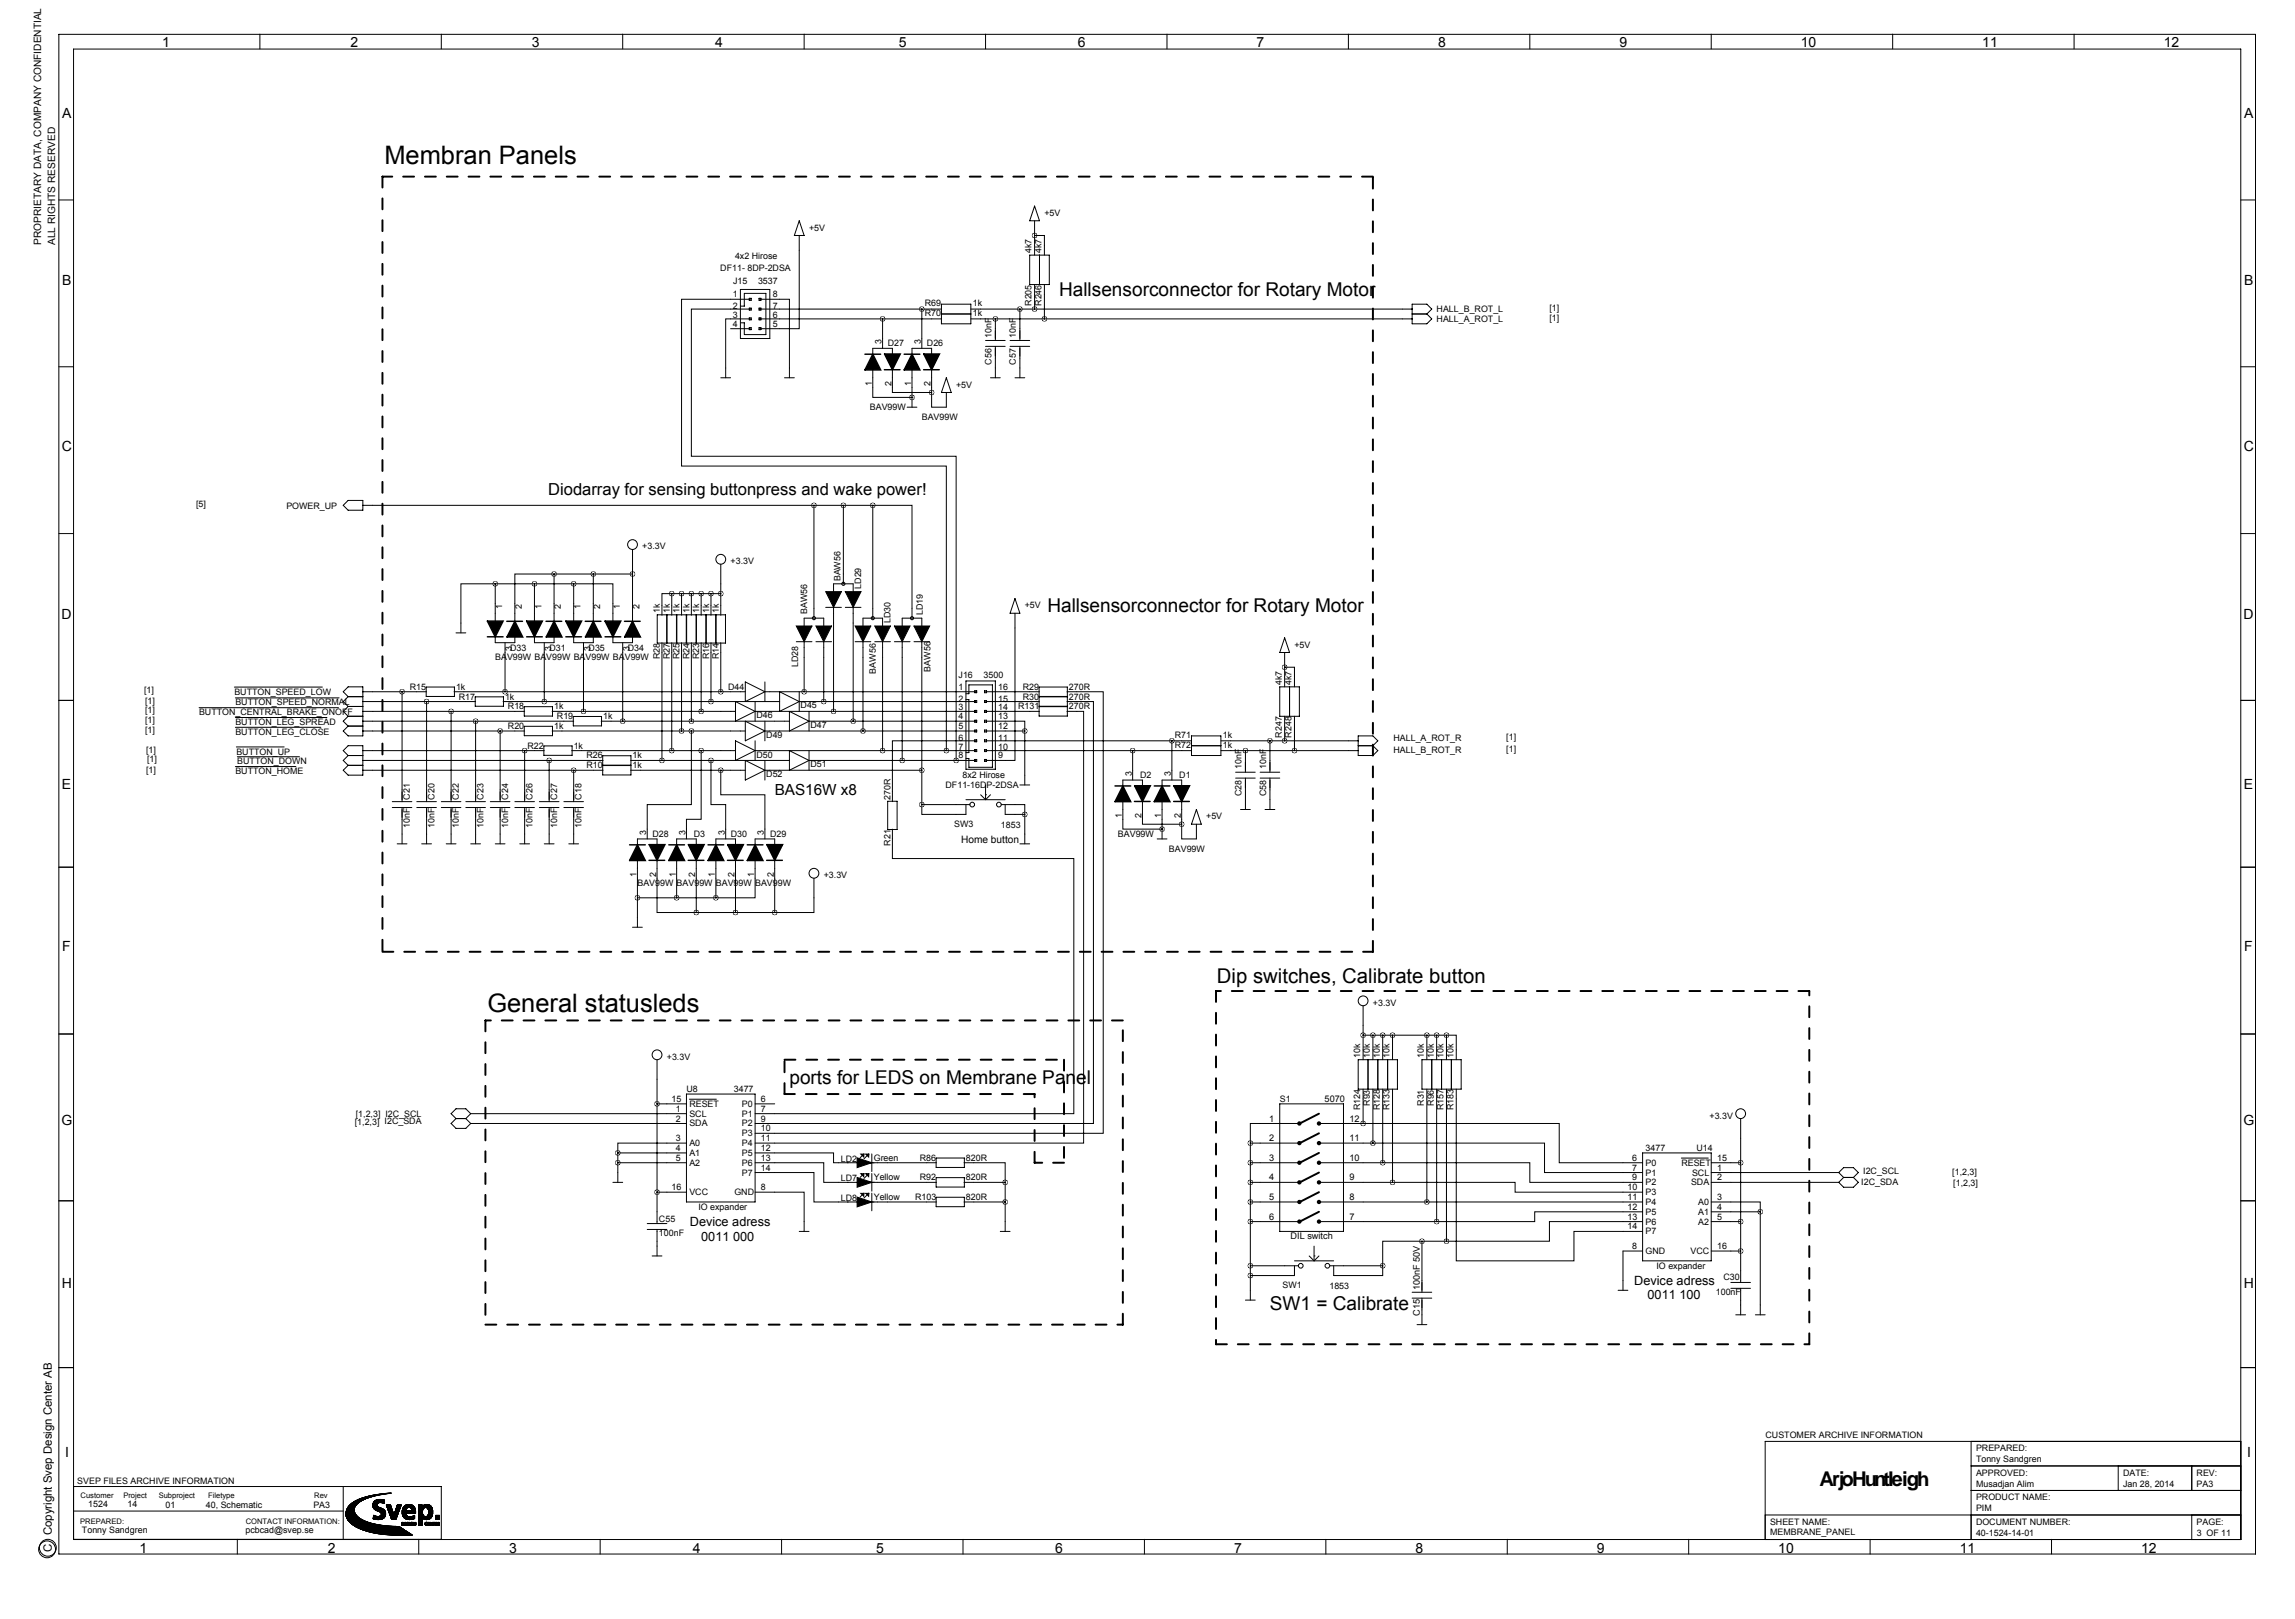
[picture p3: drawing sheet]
<svg xmlns="http://www.w3.org/2000/svg" width="594mm" height="419mm" viewBox="0 0 594 419" stroke-linecap="round" stroke-linejoin="round" font-family="sans-serif">
<defs><g id="words">
<g font-size="6.6">
<text x="99.6" y="42.4">Membran Panels</text>
<text x="126.2" y="261.9">General statusleds</text>
</g>
<g font-size="5.3">
<text x="315.2" y="254.5">Dip switches, Calibrate button</text>
<text x="471.3" y="384.6">ArjoHuntleigh</text>
</g>
<g font-size="4.9">
<text x="274.3" y="76.7">Hallsensorconnector for Rotary Motor</text>
<text x="271.3" y="158.5">Hallsensorconnector for Rotary Motor</text>
<text x="204.5" y="280.7">ports for LEDS on Membrane Panel</text>
<text x="328.9" y="339.1">SW1 = Calibrate</text>
</g>
<text font-size="4.3" x="142" y="128">Diodarray for sensing buttonpress and wake power!</text>
<text font-size="4" x="200.7" y="205.7">BAS16W x8</text>
<g font-size="3.6">
<text x="42" y="12.3">1</text>
<text x="90.8" y="12.3">2</text>
<text x="137.7" y="12.3">3</text>
<text x="185.3" y="12.3">4</text>
<text x="232.8" y="12.3">5</text>
<text x="279.1" y="12.3">6</text>
<text x="325.5" y="12.3">7</text>
<text x="372.5" y="12.3">8</text>
<text x="419.5" y="12.3">9</text>
<text x="466.4" y="12.3">10</text>
<text x="513.4" y="12.3">11</text>
<text x="560.4" y="12.3">12</text>
<text x="16.1" y="30.5">A</text>
<text x="581.3" y="30.5">A</text>
<text x="16.1" y="73.7">B</text>
<text x="581.3" y="73.7">B</text>
<text x="16" y="116.8">C</text>
<text x="581.2" y="116.8">C</text>
<text x="15.9" y="160.2">D</text>
<text x="581.1" y="160.2">D</text>
<text x="16" y="204.1">E</text>
<text x="581.2" y="204.1">E</text>
<text x="16.1" y="246.2">F</text>
<text x="581.3" y="246.2">F</text>
<text x="15.9" y="291.3">G</text>
<text x="581.1" y="291.3">G</text>
<text x="16" y="333.3">H</text>
<text x="581.2" y="333.3">H</text>
<text x="16.9" y="377.2">I</text>
<text x="582" y="377.2">I</text>
<text x="36.2" y="401.9">1</text>
<text x="84.9" y="401.9">2</text>
<text x="131.9" y="401.9">3</text>
<text x="179.4" y="401.9">4</text>
<text x="227" y="401.9">5</text>
<text x="273.3" y="401.9">6</text>
<text x="319.6" y="401.9">7</text>
<text x="366.6" y="401.9">8</text>
<text x="413.6" y="401.9">9</text>
<text x="460.6" y="401.9">10</text>
<text x="507.6" y="401.9">11</text>
<text x="554.6" y="401.9">12</text>
</g>
<g font-size="3.3">
<text x="178.7" y="317.3">Device adress</text>
<text x="181.6" y="321.1">0011 000</text>
<text x="423.3" y="332.6">Device adress</text>
<text x="426.7" y="336.4">0011 100</text>
</g>
<g font-size="3">
<text x="13.4" y="401.7" transform="rotate(-90 13.4 401.7)">C</text>
<text x="13.4" y="397.5" transform="rotate(-90 13.4 397.5)">Copyright Svep Design Center AB</text>
</g>
<g font-size="2.6">
<text x="10.7" y="63.4" transform="rotate(-90 10.7 63.4)">PROPRIETARY DATA, COMPANY CONFIDENTIAL</text>
<text x="14.3" y="63.4" transform="rotate(-90 14.3 63.4)">ALL RIGHTS RESERVED</text>
<text x="248.9" y="218.2">Home button</text>
</g>
<g font-size="2.4">
<text x="343.1" y="285.3">5070</text>
<text x="328.7" y="290.3">1</text>
<text x="349.5" y="290.3">12</text>
<text x="328.7" y="295.4">2</text>
<text x="349.5" y="295.4">11</text>
<text x="328.7" y="300.5">3</text>
<text x="328.7" y="305.6">4</text>
<text x="349.5" y="305.6">9</text>
<text x="349.5" y="300.5">10</text>
<text x="328.7" y="310.6">5</text>
<text x="349.5" y="310.6">8</text>
<text x="328.7" y="315.7">6</text>
<text x="349.5" y="315.7">7</text>
<text x="334.3" y="320.8">DIL switch</text>
<text x="367.8" y="334" transform="rotate(-90 367.8 334)">100nF 50V</text>
<text x="367.8" y="340.6" transform="rotate(-90 367.8 340.6)">C15</text>
</g>
<g font-size="2.3">
<text x="209.5" y="59.7">+5V</text>
<text x="270.5" y="55.9">+5V</text>
<text x="267.2" y="65.5" transform="rotate(-90 267.2 65.5)">4k7</text>
<text x="269.8" y="65.5" transform="rotate(-90 269.8 65.5)">4k7</text>
<text x="186.6" y="70.1">DF11- 8DP-2DSA</text>
<text x="190.4" y="67.1">4x2 Hirose</text>
<text x="189.8" y="77">1</text>
<text x="189.9" y="73.4">J15</text>
<text x="196.3" y="73.4">3537</text>
<text x="200.2" y="77">8</text>
<text x="189.8" y="80">2</text>
<text x="189.8" y="82.3">3</text>
<text x="200.2" y="82.3">6</text>
<text x="200.2" y="80">7</text>
<text x="239.5" y="79.3">R69</text>
<text x="239.5" y="81.8">R70</text>
<text x="252" y="79.3">1k</text>
<text x="252" y="81.8">1k</text>
<text x="267.2" y="79.2" transform="rotate(-90 267.2 79.2)">R205</text>
<text x="269.8" y="79.2" transform="rotate(-90 269.8 79.2)">R246</text>
<text x="372.1" y="80.8">HALL_B_ROT_L</text>
<text x="372.1" y="83.3">HALL_A_ROT_L</text>
<text x="401.3" y="80.5">[1]</text>
<text x="401.3" y="83.1">[1]</text>
<text x="189.8" y="84.6">4</text>
<text x="200.2" y="84.6">5</text>
<text x="228.3" y="89.2" transform="rotate(-90 228.3 89.2)">3</text>
<text x="229.9" y="89.7">D27</text>
<text x="238.5" y="89.2" transform="rotate(-90 238.5 89.2)">3</text>
<text x="240.1" y="89.7">D26</text>
<text x="256.8" y="87.4" transform="rotate(-90 256.8 87.4)">10nF</text>
<text x="263.1" y="87.4" transform="rotate(-90 263.1 87.4)">10nF</text>
<text x="256.8" y="94.4" transform="rotate(-90 256.8 94.4)">C56</text>
<text x="263.1" y="94.4" transform="rotate(-90 263.1 94.4)">C57</text>
<text x="225.8" y="100" transform="rotate(-90 225.8 100)">1</text>
<text x="230.9" y="100" transform="rotate(-90 230.9 100)">2</text>
<text x="236" y="100" transform="rotate(-90 236 100)">1</text>
<text x="241" y="100" transform="rotate(-90 241 100)">2</text>
<text x="247.6" y="100.3">+5V</text>
<text x="225.3" y="106.2">BAV99W</text>
<text x="238.8" y="108.7">BAV99W</text>
<text x="50.8" y="131.3">[5]</text>
<text x="74.2" y="131.8">POWER_UP</text>
<text x="166.4" y="142.2">+3.3V</text>
<text x="189.2" y="146.1">+3.3V</text>
<text x="217.7" y="150.5" transform="rotate(-90 217.7 150.5)">BAW56</text>
<text x="223" y="152.4" transform="rotate(-90 223 152.4)">LD29</text>
<text x="130.1" y="157.7" transform="rotate(-90 130.1 157.7)">1</text>
<text x="135.1" y="157.7" transform="rotate(-90 135.1 157.7)">2</text>
<text x="140.2" y="157.7" transform="rotate(-90 140.2 157.7)">1</text>
<text x="145.3" y="157.7" transform="rotate(-90 145.3 157.7)">2</text>
<text x="150.4" y="157.7" transform="rotate(-90 150.4 157.7)">1</text>
<text x="155.5" y="157.7" transform="rotate(-90 155.5 157.7)">2</text>
<text x="160.5" y="157.7" transform="rotate(-90 160.5 157.7)">1</text>
<text x="165.6" y="157.7" transform="rotate(-90 165.6 157.7)">2</text>
<text x="170.9" y="158.7" transform="rotate(-90 170.9 158.7)">1k</text>
<text x="173.5" y="158.7" transform="rotate(-90 173.5 158.7)">1k</text>
<text x="176" y="158.7" transform="rotate(-90 176 158.7)">1k</text>
<text x="178.6" y="158.7" transform="rotate(-90 178.6 158.7)">1k</text>
<text x="181.1" y="158.7" transform="rotate(-90 181.1 158.7)">1k</text>
<text x="183.6" y="158.7" transform="rotate(-90 183.6 158.7)">1k</text>
<text x="186.2" y="158.7" transform="rotate(-90 186.2 158.7)">1k</text>
<text x="209" y="158.9" transform="rotate(-90 209 158.9)">BAW56</text>
<text x="230.6" y="161.3" transform="rotate(-90 230.6 161.3)">LD30</text>
<text x="239" y="159.3" transform="rotate(-90 239 159.3)">LD19</text>
<text x="265.4" y="157.5">+5V</text>
<text x="335.3" y="167.6">+5V</text>
<text x="128.3" y="170.9">BAV99W BAV99W BAV99W BAV99W</text>
<text x="132.1" y="168.4">D33</text>
<text x="132.6" y="168.6" transform="rotate(-90 132.6 168.6)">3</text>
<text x="142.3" y="168.4">D31</text>
<text x="142.8" y="168.6" transform="rotate(-90 142.8 168.6)">3</text>
<text x="152.5" y="168.4">D35</text>
<text x="152.9" y="168.6" transform="rotate(-90 152.9 168.6)">3</text>
<text x="162.6" y="168.4">D34</text>
<text x="163.1" y="168.6" transform="rotate(-90 163.1 168.6)">3</text>
<text x="170.9" y="170.7" transform="rotate(-90 170.9 170.7)">R28</text>
<text x="173.5" y="170.7" transform="rotate(-90 173.5 170.7)">R27</text>
<text x="176" y="170.7" transform="rotate(-90 176 170.7)">R25</text>
<text x="178.6" y="170.7" transform="rotate(-90 178.6 170.7)">R24</text>
<text x="181.1" y="170.7" transform="rotate(-90 181.1 170.7)">R23</text>
<text x="183.6" y="170.7" transform="rotate(-90 183.6 170.7)">R16</text>
<text x="186.2" y="170.7" transform="rotate(-90 186.2 170.7)">R14</text>
<text x="206.8" y="172.8" transform="rotate(-90 206.8 172.8)">LD28</text>
<text x="241" y="173.9" transform="rotate(-90 241 173.9)">BAW56</text>
<text x="37.3" y="179.3">[1]</text>
<text x="60.7" y="179.8">BUTTON_SPEED_LOW</text>
<text x="106.2" y="178.6">R15</text>
<text x="118.1" y="178.6">1k</text>
<text x="188.6" y="178.6">D44</text>
<text x="226.8" y="174.4" transform="rotate(-90 226.8 174.4)">BAW56</text>
<text x="248.2" y="178.6">1</text>
<text x="248.3" y="175.5">J16</text>
<text x="254.8" y="175.5">3500</text>
<text x="258.6" y="178.6">16</text>
<text x="264.9" y="178.6">R29</text>
<text x="276.9" y="178.6">270R</text>
<text x="332" y="177.3" transform="rotate(-90 332 177.3)">4k7</text>
<text x="334.5" y="177.3" transform="rotate(-90 334.5 177.3)">4k7</text>
<text x="37.6" y="182.1">[1]</text>
<text x="37.6" y="184.7">[1]</text>
<text x="51.6" y="185.2">BUTTON_CENTRAL_BRAKE_ONOFF</text>
<text x="61" y="182.6">BUTTON_SPEED_NORMAL</text>
<text x="118.9" y="181.1">R17</text>
<text x="130.8" y="181.1">1k</text>
<text x="131.6" y="183.6">R18</text>
<text x="143.5" y="183.6">1k</text>
<text x="195.9" y="185.9">D46</text>
<text x="207.4" y="183.4">D45</text>
<text x="248.2" y="181.6">2</text>
<text x="248.2" y="183.9">3</text>
<text x="258.6" y="183.9">14</text>
<text x="258.6" y="181.6">15</text>
<text x="263.7" y="183.6">R131</text>
<text x="264.9" y="181.1">R30</text>
<text x="276.9" y="181.1">270R</text>
<text x="276.9" y="183.6">270R</text>
<text x="37.6" y="187.2">[1]</text>
<text x="37.6" y="189.7">[1]</text>
<text x="61" y="187.7">BUTTON_LEG_SPREAD</text>
<text x="61" y="190.2">BUTTON_LEG_CLOSE</text>
<text x="131.6" y="188.7">R20</text>
<text x="143.5" y="188.7">1k</text>
<text x="144.3" y="186.2">R19</text>
<text x="156.2" y="186.2">1k</text>
<text x="198.5" y="191">D49</text>
<text x="209.9" y="188.5">D47</text>
<text x="248.2" y="186.2">4</text>
<text x="248.2" y="188.7">5</text>
<text x="248.2" y="191.8">6</text>
<text x="258.6" y="191.8">11</text>
<text x="258.6" y="188.7">12</text>
<text x="258.6" y="186.2">13</text>
<text x="304.3" y="191">R71</text>
<text x="316.7" y="191">1k</text>
<text x="332" y="190.9" transform="rotate(-90 332 190.9)">R247</text>
<text x="334.5" y="190.9" transform="rotate(-90 334.5 190.9)">R248</text>
<text x="360.9" y="191.8">HALL_A_ROT_R</text>
<text x="390.1" y="191.5">[1]</text>
<text x="37.8" y="194.8">[1]</text>
<text x="38.1" y="197.4">[1]</text>
<text x="61.2" y="195.3">BUTTON_UP</text>
<text x="61.5" y="197.9">BUTTON_DOWN</text>
<text x="136.6" y="193.8">R22</text>
<text x="148.6" y="193.8">1k</text>
<text x="151.9" y="196.3">R26</text>
<text x="163.8" y="196.3">1k</text>
<text x="195.9" y="196.1">D50</text>
<text x="248.2" y="194.1">7</text>
<text x="248.2" y="196.3">8</text>
<text x="258.6" y="196.3">9</text>
<text x="258.6" y="194.1">10</text>
<text x="304.3" y="193.6">R72</text>
<text x="316.7" y="193.6">1k</text>
<text x="360.9" y="194.8">HALL_B_ROT_R</text>
<text x="390.1" y="194.6">[1]</text>
<text x="37.8" y="200.2">[1]</text>
<text x="61" y="200.4">BUTTON_HOME</text>
<text x="151.9" y="198.9">R10</text>
<text x="163.8" y="198.9">1k</text>
<text x="198.5" y="201.2">D52</text>
<text x="209.9" y="198.6">D51</text>
<text x="244.9" y="204">DF11-16DP-2DSA</text>
<text x="249.3" y="201.4">8x2 Hirose</text>
<text x="293.1" y="200.9" transform="rotate(-90 293.1 200.9)">3</text>
<text x="295.3" y="201.4">D2</text>
<text x="303.3" y="200.9" transform="rotate(-90 303.3 200.9)">3</text>
<text x="305.4" y="201.4">D1</text>
<text x="321.6" y="199.1" transform="rotate(-90 321.6 199.1)">10nF</text>
<text x="327.9" y="199.1" transform="rotate(-90 327.9 199.1)">10nF</text>
<text x="106.2" y="207" transform="rotate(-90 106.2 207)">C21</text>
<text x="112.5" y="207" transform="rotate(-90 112.5 207)">C20</text>
<text x="118.9" y="207" transform="rotate(-90 118.9 207)">C22</text>
<text x="125.2" y="207" transform="rotate(-90 125.2 207)">C23</text>
<text x="131.6" y="207" transform="rotate(-90 131.6 207)">C24</text>
<text x="137.9" y="207" transform="rotate(-90 137.9 207)">C26</text>
<text x="144.3" y="207" transform="rotate(-90 144.3 207)">C27</text>
<text x="150.6" y="207" transform="rotate(-90 150.6 207)">C18</text>
<text x="230.6" y="207" transform="rotate(-90 230.6 207)">270R</text>
<text x="321.6" y="206.1" transform="rotate(-90 321.6 206.1)">C28</text>
<text x="327.9" y="206.1" transform="rotate(-90 327.9 206.1)">C58</text>
<text x="106.2" y="214.3" transform="rotate(-90 106.2 214.3)">10nF</text>
<text x="112.5" y="214.3" transform="rotate(-90 112.5 214.3)">10nF</text>
<text x="118.9" y="214.3" transform="rotate(-90 118.9 214.3)">10nF</text>
<text x="125.2" y="214.3" transform="rotate(-90 125.2 214.3)">10nF</text>
<text x="131.6" y="214.3" transform="rotate(-90 131.6 214.3)">10nF</text>
<text x="137.9" y="214.3" transform="rotate(-90 137.9 214.3)">10nF</text>
<text x="144.3" y="214.3" transform="rotate(-90 144.3 214.3)">10nF</text>
<text x="150.6" y="214.3" transform="rotate(-90 150.6 214.3)">10nF</text>
<text x="247.1" y="214.1">SW3</text>
<text x="259.2" y="214.4">1853</text>
<text x="290.6" y="211.8" transform="rotate(-90 290.6 211.8)">1</text>
<text x="295.7" y="211.8" transform="rotate(-90 295.7 211.8)">2</text>
<text x="300.7" y="211.8" transform="rotate(-90 300.7 211.8)">1</text>
<text x="305.8" y="211.8" transform="rotate(-90 305.8 211.8)">2</text>
<text x="312.4" y="212.1">+5V</text>
<text x="167.4" y="216.2" transform="rotate(-90 167.4 216.2)">3</text>
<text x="169" y="216.7">D28</text>
<text x="177.5" y="216.2" transform="rotate(-90 177.5 216.2)">3</text>
<text x="179.7" y="216.7">D3</text>
<text x="187.7" y="216.2" transform="rotate(-90 187.7 216.2)">3</text>
<text x="189.3" y="216.7">D30</text>
<text x="197.9" y="216.2" transform="rotate(-90 197.9 216.2)">3</text>
<text x="199.4" y="216.7">D29</text>
<text x="230.6" y="219" transform="rotate(-90 230.6 219)">R21</text>
<text x="289.6" y="216.7">BAV99W</text>
<text x="302.8" y="220.5">BAV99W</text>
<text x="164.8" y="227" transform="rotate(-90 164.8 227)">1</text>
<text x="169.9" y="227" transform="rotate(-90 169.9 227)">2</text>
<text x="175" y="227" transform="rotate(-90 175 227)">1</text>
<text x="180.1" y="227" transform="rotate(-90 180.1 227)">2</text>
<text x="185.2" y="227" transform="rotate(-90 185.2 227)">1</text>
<text x="190.2" y="227" transform="rotate(-90 190.2 227)">2</text>
<text x="195.3" y="227" transform="rotate(-90 195.3 227)">1</text>
<text x="200.4" y="227" transform="rotate(-90 200.4 227)">2</text>
<text x="213.4" y="227.3">+3.3V</text>
<text x="165.1" y="229.4">BAV99W BAV99W BAV99W</text>
<text x="195.6" y="229.4">BAV99W</text>
<text x="355.6" y="260.4">+3.3V</text>
<text x="172.7" y="274.3">+3.3V</text>
<text x="352.3" y="273.8" transform="rotate(-90 352.3 273.8)">10k</text>
<text x="354.8" y="273.8" transform="rotate(-90 354.8 273.8)">10k</text>
<text x="357.4" y="273.8" transform="rotate(-90 357.4 273.8)">10k</text>
<text x="359.9" y="273.8" transform="rotate(-90 359.9 273.8)">10k</text>
<text x="368.8" y="273.8" transform="rotate(-90 368.8 273.8)">10k</text>
<text x="371.4" y="273.8" transform="rotate(-90 371.4 273.8)">10k</text>
<text x="373.9" y="273.8" transform="rotate(-90 373.9 273.8)">10k</text>
<text x="376.4" y="273.8" transform="rotate(-90 376.4 273.8)">10k</text>
<text x="173.9" y="285.2">15</text>
<text x="175.1" y="287.8">1</text>
<text x="177.8" y="282.7">U8</text>
<text x="178.6" y="286.5">RESET</text>
<text x="190.1" y="282.7">3477</text>
<text x="192.2" y="286.5">P0</text>
<text x="197.1" y="285.2">6</text>
<text x="197.1" y="287.8">7</text>
<text x="331.5" y="285.2">S1</text>
<text x="352.3" y="287.5" transform="rotate(-90 352.3 287.5)">R124</text>
<text x="354.8" y="286.3" transform="rotate(-90 354.8 286.3)">R93</text>
<text x="357.4" y="287.5" transform="rotate(-90 357.4 287.5)">R128</text>
<text x="359.9" y="287.5" transform="rotate(-90 359.9 287.5)">R133</text>
<text x="368.8" y="286.3" transform="rotate(-90 368.8 286.3)">R31</text>
<text x="371.4" y="286.3" transform="rotate(-90 371.4 286.3)">R96</text>
<text x="373.9" y="287.5" transform="rotate(-90 373.9 287.5)">R157</text>
<text x="376.4" y="287.5" transform="rotate(-90 376.4 287.5)">R183</text>
<text x="91.9" y="291.1">[1,2,3] I2C_SDA</text>
<text x="92.2" y="289.1">[1,2,3] I2C_SCL</text>
<text x="175.1" y="290.3">2</text>
<text x="178.6" y="289.1">SCL</text>
<text x="178.6" y="291.6">SDA</text>
<text x="192.2" y="289.1">P1</text>
<text x="192.2" y="291.6">P2</text>
<text x="197.1" y="290.3">9</text>
<text x="197.1" y="292.9">10</text>
<text x="442.8" y="289.6">+3.3V</text>
<text x="175.1" y="295.4">3</text>
<text x="175.1" y="297.9">4</text>
<text x="178.6" y="296.7">A0</text>
<text x="178.6" y="299.2">A1</text>
<text x="192.2" y="294.1">P3</text>
<text x="192.2" y="296.7">P4</text>
<text x="192.2" y="299.2">P5</text>
<text x="197.1" y="295.4">11</text>
<text x="197.1" y="297.9">12</text>
<text x="426.2" y="297.9">3477</text>
<text x="439.4" y="297.9">U14</text>
<text x="175.1" y="300.5">5</text>
<text x="178.6" y="301.8">A2</text>
<text x="192.2" y="301.8">P6</text>
<text x="192.2" y="304.3">P7</text>
<text x="197.1" y="300.5">13</text>
<text x="197.1" y="303">14</text>
<text x="217.8" y="300.7">LD2</text>
<text x="217.8" y="305.8">LD7</text>
<text x="226.3" y="300.5">Green</text>
<text x="226.3" y="305.6">Yellow</text>
<text x="238.2" y="300.5">R86</text>
<text x="238.2" y="305.6">R92</text>
<text x="250.2" y="300.5">820R</text>
<text x="250.2" y="305.6">820R</text>
<text x="422.7" y="300.5">6</text>
<text x="422.7" y="303">7</text>
<text x="422.7" y="305.6">9</text>
<text x="426.2" y="301.8">P0</text>
<text x="426.2" y="304.3">P1</text>
<text x="435.5" y="301.8">RESET</text>
<text x="438.3" y="304.3">SCL</text>
<text x="444.8" y="303">1</text>
<text x="444.8" y="305.6">2</text>
<text x="444.8" y="300.5">15</text>
<text x="482.6" y="303.8">I2C_SCL</text>
<text x="505.7" y="304">[1,2,3]</text>
<text x="173.9" y="308.1">16</text>
<text x="178.6" y="309.4">VCC</text>
<text x="190.2" y="309.4">GND</text>
<text x="197.1" y="308.1">8</text>
<text x="217.8" y="310.9">LD8</text>
<text x="226.3" y="310.7">Yellow</text>
<text x="237.1" y="310.6">R103</text>
<text x="250.2" y="310.6">820R</text>
<text x="421.6" y="308.1">10</text>
<text x="421.6" y="310.6">11</text>
<text x="426.2" y="306.8">P2</text>
<text x="426.2" y="309.4">P3</text>
<text x="426.2" y="311.9">P4</text>
<text x="438" y="306.8">SDA</text>
<text x="439.8" y="311.9">A0</text>
<text x="444.8" y="310.6">3</text>
<text x="482.1" y="306.8">I2C_SDA</text>
<text x="505.9" y="307.1">[1,2,3]</text>
<text x="170.7" y="316.2">C55</text>
<text x="180.9" y="313.2">IO expander</text>
<text x="421.6" y="313.2">12</text>
<text x="421.6" y="315.7">13</text>
<text x="426.2" y="314.5">P5</text>
<text x="426.2" y="317">P6</text>
<text x="439.8" y="314.5">A1</text>
<text x="439.8" y="317">A2</text>
<text x="444.8" y="313.2">4</text>
<text x="444.8" y="315.7">5</text>
<text x="170.7" y="320">100nF</text>
<text x="421.6" y="318.3">14</text>
<text x="422.7" y="323.3">8</text>
<text x="426.2" y="319.5">P7</text>
<text x="444.8" y="323.3">16</text>
<text x="426.2" y="324.6">GND</text>
<text x="429.1" y="328.4">IO expander</text>
<text x="437.9" y="324.6">VCC</text>
<text x="332.2" y="333.5">SW1</text>
<text x="344.3" y="333.8">1853</text>
<text x="444.4" y="335.3">100nF</text>
<text x="446.4" y="331.5">C30</text>
<text x="457.3" y="372.2">CUSTOMER ARCHIVE INFORMATION</text>
<text x="511.8" y="375.7">PREPARED:</text>
<text x="511.8" y="378.5">Tonny Sandgren</text>
<text x="511.8" y="382">APPROVED:</text>
<text x="549.9" y="382">DATE:</text>
<text x="569" y="382">REV:</text>
<text x="20" y="384.1">SVEP FILES ARCHIVE INFORMATION</text>
<text x="511.8" y="384.8">Musadjan Alim</text>
<text x="511.8" y="388.4">PRODUCT NAME:</text>
<text x="549.9" y="384.8">Jan 28, 2014</text>
<text x="569" y="384.8">PA3</text>
<text x="22.9" y="390.2">1524</text>
<text x="33" y="390.2">14</text>
<text x="42.9" y="390.3">01</text>
<text x="53.3" y="390.3">40, Schematic</text>
<text x="81.2" y="390.3">PA3</text>
<text x="458.5" y="394.7">SHEET NAME:</text>
<text x="511.8" y="391.2">PIM</text>
<text x="511.8" y="394.7">DOCUMENT NUMBER:</text>
<text x="569" y="394.7">PAGE:</text>
<text x="21.2" y="396.9">Tonny Sandgren</text>
<text x="63.6" y="396.9">pcbcad@svep.se</text>
<text x="458.5" y="397.3">MEMBRANE_PANEL</text>
<text x="511.8" y="397.5">40-1524-14-01</text>
<text x="569" y="397.5">3 OF 11</text>
</g>
<g font-size="2">
<text x="20.9" y="387.8">Customer</text>
<text x="32" y="387.8">Project</text>
<text x="41.1" y="387.8">Subproject</text>
<text x="53.9" y="387.8">Filetype</text>
<text x="81.4" y="387.9">Rev</text>
<text x="20.8" y="394.5">PREPARED:</text>
<text x="63.7" y="394.6">CONTACT INFORMATION:</text>
</g>
</g></defs>
<g fill="none" stroke="#000" stroke-width=".26">
<path d="M15.2 8.9h569v393.4h-569zM19 12.7h561.4v385.8h-561.4zM67.3 8.8v3.8M114.3 8.8v3.8M161.3 8.8v3.8M208.3 8.8v3.8M255.3 8.8v3.8M302.3 8.8v3.8M349.2 8.8v3.8M396.2 8.8v3.8M443.2 8.8v3.8M490.2 8.8v3.8"/>
<path d="M537.2 8.8v3.8M15.2 51.8h3.8M207 57.1l1.3 3.9h-2.6zM268 57.1v8.9M268 53.3l1.2 3.8h-2.5zM580.4 51.8h3.8M191.8 74.9h7.6v12.7h-7.6zM191.8 79.2h1v-3.3h5.6v10.7h-5.6v-3h-1M194.1 77.2h.5v.5h-.5zM194.1 79.8h.5v.5h-.5zM194.3 77.5h-17.8v43.1h68.6v73.7M196.6 77.2h.5v.5h-.5z"/>
<path d="M196.6 79.8h.5v.5h-.5zM196.9 77.5h7.6v20.3M207 61v24.1h-10.1M243.8 78.7h7.7v5.1h-7.7zM266.7 66h5.1v7.7h-5.1zM268 73.7v6.3M268 61h2.5v5M268 61h.1M269.2 66v7.7M270.5 73.7v8.8M365.8 78.7h3.8l1.2 1.3-1.2 1.3 1.2 1.3-1.2 1.2h-3.8zM15.2 94.9h3.8"/>
<path d="M186.7 97.8h2.5M189.2 85.1h5.1M194.1 82.3h.5v.5h-.5zM194.1 84.8h.5v.5h-.5zM194.3 82.6l-6.3-.1v15.3M194.3 80h-15.2v38.1h68.5v78.7M196.6 82.3h.5v.5h-.5zM196.6 84.8h.5v.5h-.5zM196.9 80h46.9M196.9 82.6h46.9M203.2 97.8h2.5M226.1 95.8v7.1h10.1"/>
<path d="M226.1 91.7v-1.5h5v1.5M228.6 82.5v7.7M231.1 95.8v5.8h10.2M236.2 91.7v-1.5h5.1v1.5M236.2 95.8v9.6M238.8 80v10.2M241.3 95.8v5.8M243.8 81.3h7.7M245.1 97.8l1.3 3.8h-2.6zM251.5 80h114.3M251.5 82.6h114.3M255.3 89.7h5"/>
<path d="M255.3 88.1h5M256.5 97.8h2.6M257.8 89.7v8.1M257.8 82.5v5.6M261.6 89.7h5.1M261.6 88.1h5.1M262.9 97.8h2.5M264.2 89.7v8.1M264.2 80v8.1M365.8 81.3h3.8M580.4 94.9h3.8M234.9 105.4h2.6"/>
<path d="M236.2 102.9h.1M245.1 101.6v3.8h-3.8v-3.8M15.2 138.1h3.8M88.9 130.8l1.3-1.3h3.8v2.6h-3.8zM94 130.8h132.1M210.8 130.8v29.2M218.4 130.8v20.3M226.1 130.8h10.1v29.2M226.1 130.8v29.2M580.4 138.1h3.8M128.3 151.1h-8.9v12.7M128.3 151.1h20.3"/>
<path d="M128.3 151.1v9.7M138.4 151.1v9.7M143.5 148.6h-10.2v12.2M143.5 148.6v12.2M143.5 148.6h20.3M148.6 151.1h10.1v9.7M148.6 151.1v9.7M153.7 148.6v12.2M163.8 142.2v18.6M170.2 159.2h2.5v7.3h-2.5zM172.8 159.2h2.4v7.3h-2.4zM174 153.7h-2.6v5.6"/>
<path d="M174 153.7v5.6M174 153.7h12.7M175.3 159.2h2.4v7.3h-2.4zM176.5 153.7v5.6M177.9 159.2h2.4v7.3h-2.4zM179.1 153.7v5.6M180.4 159.2h2.4v7.3h-2.4zM181.6 153.7v5.6M182.9 159.2h2.5v7.3h-2.5zM184.1 153.7v5.6M185.5 159.2h2.4v7.3h-2.4zM186.7 146.1v13.2"/>
<path d="M213.9 157.2h4M215.9 153.2v-2.1h5.1v2.1M215.9 157.2v26.9M218.9 157.2h4.1M221 157.2v29.5M262.9 158.7v38.1h-7.6M262.9 154.9l1.3 3.9h-2.6zM60.7 177.9h22.8M94 179.1h16.5M104.1 179.1v28.4M110.4 177.9h7.3v2.4h-7.3zM117.6 179.1h75.4"/>
<path d="M118.1 163.8h2.5M128.3 164.8v1.6h5.1l-.1-1.6M130.8 166.4v12.7M138.4 164.8v1.6h5.1v-1.6M141 166.4v15.2M148.6 164.8v1.6h5.1v-1.6M151.1 166.4v17.7M158.7 164.8v1.6h5.1v-1.6M161.3 166.4v20.3M171.4 166.4v30.4M174 166.4v27.9M176.5 166.4v22.8"/>
<path d="M179.1 166.4v20.3M181.6 166.4v17.7M184.1 166.4v15.2M186.7 166.4v12.7M193 176.5l5.1 2.6-5.1 2.5zM198.1 179.1h54.6M198.1 176.5v5.1M201.9 179.1l5.1 2.5-5.1 2.5zM206.2 166.1h4.1M207 179.1v5M208.3 162.1v-2.1h5.1v2.1M208.3 166.1v13"/>
<path d="M211.3 166.1h4.1M213.4 166.1v15.5M221.5 166.1h4.1M223.5 162.1v-2.1h5.1v2.1M223.5 166.1v23.1M226.6 166.1h4M228.6 166.1v28.2M231.6 166.1h4.1M233.7 162.1v-2.1h5.1v2.1M233.7 166.1v30.7M236.7 166.1h4.1M238.8 166.1v42.2"/>
<path d="M250.2 179.6h.8v-2.3h6v21.3h-6v-2.3h-.8M250.2 176.3h7.6v22.8h-7.6zM252.5 178.8h.5v.5h-.5zM255 178.8h.5v.5h-.5zM255.3 179.1h13.9M269.1 177.9h7.4v2.4h-7.4zM276.4 179.1h9.4v114.3h-90.2M331.5 177.8h5v7.6h-5zM332.7 172.7h2.6v5.1M332.7 172.7h.1M332.7 168.9v8.9M332.7 165.1l1.3 3.8h-2.5z"/>
<path d="M334 177.8v7.6M15.2 181.3h3.8M51.6 183.2h36.1M61 180.7h26.8M61 185.7h23.7M61 188.3h22.1M61 198.4h15.6M61.2 193.4h12.4M61.5 195.9h16M90.2 185.4h3.8M90.2 195.6h3.8M90.2 198.1h3.8"/>
<path d="M90.2 195.6l-1.3-1.3 1.3-1.3h3.8v7.7h-3.8l-1.3-1.3 1.3-1.3M90.2 180.3l-1.3-1.2 1.3-1.3h3.8v12.7h-3.8l-1.3-1.3 1.3-1.2M90.2 180.3h3.8M90.2 180.3l-1.3 1.3 1.3 1.3M90.2 182.9h3.8M90.2 182.9l-1.3 1.2 1.3 1.3M90.2 185.4l-1.3 1.3 1.3 1.3M90.2 188h3.8M90.2 195.6l-1.3 1.2 1.3 1.3M94 181.6h29.2M94 184.1h41.9M94 186.7h54.6"/>
<path d="M94 189.2h41.9M94 194.3h47M94 196.8h62.2M94 199.4h62.2M110.5 181.6v25.9M116.8 184.1v23.4M123.1 180.4h7.3v2.4h-7.3zM123.2 186.7v20.8M129.5 189.2v18.3M130.3 181.6h71.6M135.8 182.9h7.3v2.5h-7.3zM135.8 188h7.3v2.4h-7.3z"/>
<path d="M135.9 194.3v13.2M140.9 193.1h7.3v2.4h-7.3zM142.2 196.8v10.7M143 184.1h47.5M143 189.2h50M148.1 194.3h42.4M148.5 185.5h7.3v2.4h-7.3zM148.6 199.4v8.1M155.7 186.7h48.8M156.1 195.6h7.3v2.5h-7.3zM156.1 198.2h7.3v2.4h-7.3zM163.3 196.8h41.2"/>
<path d="M163.3 199.4h29.7M179.1 189.2v19.1h-11.5v8.9M181.6 194.3v17.8h-3.8v5.1M184.1 196.8v11.5h3.9v8.9M186.7 199.4v6.3h11.4v11.5M190.5 181.6l5.1 2.6-5.1 2.5zM190.5 191.8l5.1 2.5-5.1 2.5zM193 186.7l5.1 2.5-5.1 2.6zM193 196.9l5.1 2.5-5.1 2.5zM195.6 184.1h57.1M195.6 194.3h57.1M195.6 181.6v5.1"/>
<path d="M195.6 191.8v5M198.1 189.2h54.6M198.1 186.7v5.1M198.1 196.9v5M204.5 184.2l5 2.5-5 2.5zM204.5 194.3l5 2.6-5 2.5zM207 181.6h45.7M209.5 186.7h43.2M209.5 196.8h43.2M209.5 184.2v5M209.5 194.3v5.1M238.8 199.4h-40.7"/>
<path d="M247.6 196.8h.1M250.2 181.1h.8v13.7h-.8M252.5 181.4h.5v.5h-.5zM252.5 183.9h.5v.5h-.5zM252.5 186.4h.5v.5h-.5zM252.5 189h.5v.5h-.5zM252.5 191.5h.5v.5h-.5zM252.5 194.1h.5v.5h-.5zM252.5 196.6h.5v.5h-.5zM252.7 191.8h-21.6v15.7M255 189h.5v.5h-.5zM255 181.4h.5v.5h-.5z"/>
<path d="M255 183.9h.5v.5h-.5zM255 186.4h.5v.5h-.5zM255 191.5h.5v.5h-.5zM255 194.1h.5v.5h-.5zM255 196.6h.5v.5h-.5zM255.3 186.7h10.1v2.5M255.3 181.6h13.9M255.3 184.1h13.9M255.3 191.8h53.3M255.3 194.3h53.3M265.4 189.2h-10.1M265.4 189.2v14"/>
<path d="M269.1 180.4h7.4v2.4h-7.4zM269.1 182.9h7.4v2.5h-7.4zM276.4 181.6h6.8v109.2h-87.6M276.4 184.1h4.3v111.8h-85.1M293.4 194.3v7.6M303.5 191.8v10.1M308.6 190.5h7.6v5.1h-7.6zM308.6 193h7.6M316.2 191.8h35.6M316.2 194.3h35.6M320 199.9h5.1M322.6 194.3v5.6"/>
<path d="M326.4 199.9h5.1M328.9 191.8v8.1M332.7 185.4v6.4M335.3 185.4v8.9M351.8 190.5h3.8l1.3 1.3-1.3 1.2 1.3 1.3-1.3 1.3h-3.8zM351.8 193h3.8M580.4 181.3h3.8M101.6 207.5h5.1M101.6 209h5.1M102.9 218.4h2.5M104.1 209v9.4M107.9 207.5h5.1"/>
<path d="M107.9 209h5.1M109.2 218.4h2.6M110.5 209v9.4M114.3 207.5h5.1M114.3 209h5.1M115.6 218.4h2.5M116.8 209v9.4M120.6 207.5h5.1M120.6 209h5.1M121.9 218.4h2.6M123.2 209v9.4M127 207.5h5.1"/>
<path d="M127 209h5.1M128.3 218.4h2.5M129.5 209v9.4M133.3 207.5h5.1M133.3 209h5.1M134.6 218.4h2.6M135.9 209v9.4M139.7 207.5h5.1M139.7 209h5.1M141 218.4h2.5M142.2 209v9.4M146 207.5h5.1"/>
<path d="M146 209h5.1M147.3 218.4h2.6M148.6 209v9.4M165.1 218.7v-1.5h5.1v1.5M175.3 218.7v-1.5h5v1.5M185.4 218.7v-1.5h5.1v1.5M195.6 218.7v-1.5h5.1v1.5M229.9 207.4h2.5v7.3h-2.5zM231.1 214.6v7.7h47v66h-82.5M238.8 208.3h12.4M250.2 208.3v2.5h-2.6h-8.8v-2.5M250.2 207h10.2"/>
<path d="M254 205.7l1.3 1.3M255.3 205.7h.1M255.3 203.2v3.8M256.5 205.7l-1.2 1.3M259.3 208.3h6.1v2.5M260.3 208.3v2.5h5.1M264.2 218.4h2.5M264.2 203.2h2.5M265.4 210.8v7.6M290.8 207.5v7.1h10.2M290.8 203.5v-1.6h5.1v1.6M295.9 207.5v5.9h10.2"/>
<path d="M299.7 217.2h2.6M301 214.6h.1M301 203.5v-1.6h5.1v1.6M301 207.5v9.7M306.1 207.5v5.9M309.9 213.4v3.8h-3.8v-3.8M309.9 209.5l1.3 3.9h-2.6zM320 201.4h5.1M321.3 209.5h2.5M322.6 201.4v8.1M326.4 201.4h5.1M327.7 209.5h2.5"/>
<path d="M328.9 201.4v8.1M15.2 224.5h3.8M165.1 222.8v17.2M165.1 232.4h20.3M170.2 222.8v13.4h10.1M175.3 222.8v9.6M180.3 222.8v13.4M180.3 236.2h20.4M185.4 222.8v9.6M190.5 222.8v13.4M195.6 222.8v9.6h-10.2M200.7 222.8v13.4"/>
<path d="M210.8 227.3v8.9h-10.1M580.4 224.5h3.8M163.8 240h2.6M15.2 267.7h3.9M170.2 274.3v42.4M351.8 274.3h10.1v7.6h-10.1zM353.1 260.3v14M353.1 268h21.5M354.3 274.3v7.6M355.6 268v6.3M356.9 274.3v7.6M358.1 268v6.3"/>
<path d="M359.4 274.3v7.6M360.7 268v6.3M368.3 274.3h10.2v7.6h-10.2zM369.6 268v6.3M370.8 274.3v7.6M372.1 268v6.3M373.4 274.3v7.6M374.6 268h2.6v6.3M374.6 268v6.3M375.9 274.3v7.6M580.4 267.7h3.8M118.1 289.6l-1.3 1.2 1.3 1.3h2.5l1.3-1.3"/>
<path d="M118.1 289.6h2.5M120.6 289.6l1.3 1.2M121.9 288.3h55.9M121.9 288.3l-1.3-1.3h-2.5l-1.3 1.3 1.3 1.3M121.9 288.3l-1.3 1.3M160 298.5v7.6M177.8 283.2h17.8v27.9h-17.8zM177.8 295.9h-17.8v2.6M177.8 285.8h-7.6M177.8 290.8h-55.9M177.8 298.4l-17.8 .1M178.6 284.5h6.9"/>
<path d="M195.6 298.4l20.3 .1v2.5h26.7M195.6 285.8h5.1M223.8 298.7l-1 1M225 298.7l-1.2 1.3M225.8 298.7v4.6M242.5 299.8h7.3v2.4h-7.3zM323.8 295.9v40.7M331.5 285.8h16.5v33h-16.5zM336.5 290.8h-12.7v5.1M336.5 295.9h-12.7M341.6 290.8h11.5M341.6 295.9h14"/>
<path d="M353.1 281.9v8.9M353.1 290.8h50.8v10.2h21.5M353.1 290.8h.1M355.6 295.9h44.4v7.6h25.4M355.6 281.9v14M358.1 281.9v19.1M360.7 281.9v24.2M369.6 281.9v29.3M372.1 281.9v34.3M374.6 281.9v39.4M377.2 281.9v44.5h30.5v-7.6h17.7M425.5 298.4h17.7v28h-17.7z"/>
<path d="M435.5 299.8h7M450.8 289.6v42.4M15.2 310.8h3.8M158.7 306.1h2.6M160 301h17.8M167.6 316.7h5.1M167.6 318.3h5.1M170.2 318.3v6.8M177.8 308.6h-7.6M195.6 301h17.8v5.1h29.2M195.6 308.6h12.7v10.2M195.6 303.5h15.2v7.7l31.8-.1"/>
<path d="M207 318.8h2.5M223.8 303.8l-1 1M223.8 308.9l-1 1M225 303.8l-1.2 1.3M225 308.9l-1.2 1.2M225.8 303.8v4.6M225.8 308.9v4.5M242.5 304.9h7.3v2.4h-7.3zM242.5 309.9h7.3v2.5h-7.3zM249.7 301h10.6v5.1M249.7 306.1h10.6M249.7 311.1l10.6 .1"/>
<path d="M259.1 318.8h2.5M260.3 306.1v12.7M323.8 301h12.7M336.5 306.1h-12.7M336.5 311.1l-12.7 .1M336.5 316.2h-12.7M341.6 301h16.5M341.6 306.1h19.1M341.6 311.1h83.8M341.6 316.2h30.5M358.1 301h38.1v5.1h29.2M360.7 306.1h31.7v2.5h33"/>
<path d="M425.4 313.7h-27.9v2.5h-25.4M425.4 316.2h-24.1v5.1h-26.7M443.2 311.1l12.7 .1v2.5M443.2 301h7.6M443.2 306.1h33M443.2 316.2h7.6M443.2 303.5h33M455.9 313.7h-12.7M455.9 313.7v26.7M476.3 303.5l1.2-1.2h2.6l1.2 1.2-1.2 1.3M476.3 303.5l1.2 1.3M477.5 304.8h2.6"/>
<path d="M477.5 304.8l-1.2 1.3M480.1 304.8l1.2 1.3-1.2 1.2h-2.6l-1.2-1.2M580.4 310.8h3.8M168.9 325.1h2.5M322.6 336.5h2.5M335.3 326.4h10.1M335.3 327.7v2.5h-11.5M336.3 327.7h-12.5M339.1 325.1l1.3 1.3M340.4 325.1h.1M340.4 322.6v3.8M341.6 325.1l-1.2 1.3"/>
<path d="M344.4 327.7h13.7M345.4 327.7v2.5h2.6h10.1v-2.5M365.8 336h5M365.8 334.5h5M368.3 321.3h-10.2v6.4M368.3 321.3v13.2M368.3 336v6.9M368.3 321.3h6.3M419.1 334h2.5M425.4 323.8h-5v10.2M443.2 323.8l7.6 .1M448.3 332h5.1"/>
<path d="M448.3 333.5h5.1M450.8 333.5v6.9M15.2 354h3.8M367 342.9h2.6M449.6 340.4h2.5M454.7 340.4h2.5M580.4 354h3.8M510.5 373.1v25.4M510.5 379.5h69.9M548.6 379.5v6.3M567.7 379.5v6.3M580.4 373.1h-123.2v25.4"/>
<path d="M19 391.2h69.9M19 384.8h95.3v13.7h-95.3M61.5 398.5v3.8M88.9 384.8v13.7M89.6 392.2h2.7M89.6 391.5h2.2M89.6 391.6h2.2M89.6 391.6h2.3M89.6 391.7h2.3M89.6 391.8h2.3M89.6 391.8h2.4M89.6 391.9h2.4"/>
<path d="M89.6 391.9l2.5 .1M89.6 392h2.5M89.6 392.1h2.6M89.6 392.3h2.7M89.7 391.3h2.1M89.7 391.4h2.1M89.7 392.3h2.7M89.7 392.4h2.8M89.7 392.5h2.8M89.7 392.5h2.9M89.7 391.2h2M89.7 391.1h2"/>
<path d="M89.7 392.6h2.9M89.7 392.6l3 .1M89.7 392.7h3.1M89.8 390.9h1.9M89.8 391h1.9M89.8 392.8h3M89.8 392.8l3.2 .1M89.8 390.8h1.9M89.8 392.9h3.2M89.9 390.7h1.8M89.9 393h3.2M89.9 393h3.3"/>
<path d="M89.9 390.6h1.8M89.9 393.1h3.4M90 390.4h1.8M90 393.2h3.4M90 393.2h3.5M90 390.3h1.8M90 393.3h3.6M90 393.3l3.8 .1M90.1 390.3h1.7M90.1 393.4h3.8M90.1 390.2h1.7M90.1 393.5h3.9"/>
<path d="M90.2 390.1h1.7M90.2 393.5l4 .1M90.2 393.6h4.1M90.3 390h1.6M90.3 393.7h4.1M90.3 389.9h1.7M90.3 393.8h4.2M90.4 389.9h1.6M90.4 393.8l4.4 .1M90.5 389.7h1.7M90.5 393.9h4.4M90.5 394h4.5"/>
<path d="M90.5 394h4.7M90.6 394.1h4.9M90.7 389.5h1.6M90.7 394.2h5M90.7 389.5h1.7M90.8 389.4h1.6M90.8 394.2h5M90.8 394.3h5.4M90.9 389.3h1.7M90.9 394.4h5.5M91 394.4h5.6M91 389.2h1.6"/>
<path d="M91 394.5h5.8M91.1 389.2h1.6M91.1 394.5l6.2 .1M91.2 394.6h6.3M91.3 389h1.6M91.3 394.7h6.5M91.4 394.7h6.7M91.4 394.8h7.3M91.6 388.8h1.5M91.6 394.9h7.5M91.6 388.8h1.6M91.7 394.9h7.8"/>
<path d="M91.7 388.7h1.6M91.7 395h8.9M91.8 390.5l-1.9 .1M91.9 395.1h9.4M91.9 390l-1.7 .1M92 388.6h1.5M92 395.1h10.6M92.1 388.5h1.5M92.1 395.2h11.3M92.1 389.8h-1.7M92.2 395.2l11.3 .1M92.2 388.5h1.5"/>
<path d="M92.3 389.6h-1.7M92.4 395.3h11.2M92.5 395.4h11.2M92.5 388.3h1.5M92.5 389.3l-1.7 .1M92.6 395.4h11.2M92.6 388.3h1.5M92.7 395.5h11.2M92.8 389.1h-1.7M92.9 395.6h11.1M92.9 388.1h1.5M93 395.6h11.1"/>
<path d="M93.1 388.9h-1.7M93.1 388.1h1.5M93.1 395.7h11.1M93.2 388h1.5M93.3 395.8h11M93.5 395.8h10.9M93.5 388.6l-1.7 .1M93.6 387.9h1.5M93.6 395.9h10.9M93.7 395.9l10.9 .1M93.7 387.8h1.5M93.9 387.8h1.5"/>
<path d="M93.9 388.4h-1.6M94 396h10.7M94.1 396.1h10.7M94.2 396.1l10.8 .1M94.3 387.6h1.6M94.3 388.2h-1.6M94.5 387.6h1.5M94.6 396.2h10.5M94.7 396.3h10.4M94.9 396.3h10.3M94.9 387.9l-1.6 .1M95 387.4h1.5"/>
<path d="M95 396.4h10.4M95.2 387.3h1.5M95.4 396.5h10M95.5 387.3h1.4M95.6 396.5h9.9M95.7 387.7h-1.7M95.8 396.6h9.8M96 396.6l9.7 .1M96.1 387.1h1.4M96.3 387.5h-1.6M96.4 387.1h1.3M96.5 396.7h9.3"/>
<path d="M96.6 389.5h1.1M96.6 389.6h1.1M96.6 389.7h1.1M96.6 389.8h1.1M96.6 387h1.4M96.6 389.2h1.2M96.6 389.3h1.2M96.6 389.4h1.1M96.6 389.9h1.1M96.6 389.9h1.2M96.6 390h1.2M96.6 390l1.4 .1"/>
<path d="M96.6 390.1h1.5M96.7 389.2h1.1M96.7 390.2h1.5M96.7 390.2l1.8 .1M96.7 392.9h2.8M96.7 393h2.7M96.7 393h2.6M96.7 393.2h2.4M96.7 396.8h9.2M96.7 389h1.6M96.7 389h1.4M96.7 390.3h1.9"/>
<path d="M96.7 392.4h.5M96.7 392.5h.7M96.7 392.5h.9M96.7 392.6h3M96.7 392.7h2.9M96.7 392.8h2.9M96.8 388.9h2.7M96.8 390.4h1.9M96.8 390.4h2.1M96.8 392.3h.1M96.8 392.3h.2M96.8 388.8h2.7"/>
<path d="M96.8 390.5l2.3 .1M96.8 393.2h2.1M96.9 388.7h2.6M96.9 388.7h2.7M96.9 390.6h2.3M96.9 396.8l9.2 .1M97 390.7h2.2M97 388.6h2.6M97 390.7h2.3M97 393.3h1.8M97.1 388.5h2.5M97.1 390.8h2.3"/>
<path d="M97.2 388.4h2.4M97.2 390.9h2.3M97.3 387.2h-1.6M97.3 390.9h2.3M97.3 393.3h1.3M97.4 391h2.2M97.4 388.3h2.2M97.5 386.9h1.4M97.5 397h8.6M97.5 388.3h1.9M97.6 391.1h2.1M97.7 388.2h1.5"/>
<path d="M97.7 391.1h2M97.7 389.3l-1.1 .1M97.8 397h8.4M97.8 391.2h1.9M97.8 386.8h1.4M98 391.2h1.8M98 389.1h-1.3M98.1 397.1h8.2M98.1 392.5h1.6M98.2 391.3h1.6M98.3 392.5h1.5M98.3 391.4h1.5"/>
<path d="M98.5 391.4h1.3M98.5 386.9l-1.6 .1M98.5 391.5h1.3M98.5 397.1l8 .1M98.6 389h.9M98.6 392.3h1.2M98.7 391.6h1.2M98.7 392.3h1.1M98.7 392.2h1.1M98.7 391.7h1.2M98.8 391.8h1.1M98.8 392.1h1.1"/>
<path d="M98.8 391.9h1.1M98.8 392h1.1M99 386.7h1.2M99 389h.5M99.2 389.1h.3M99.3 393.1h-2.6M99.4 397.2h7.1M99.4 386.6h1.2M99.4 389.2h.1M99.6 392.8l-2.9 .1M99.7 392.6l-3 .1M99.8 392.4h-1.3"/>
<path d="M99.8 386.7l-1.6 .1M99.9 386.6h1.1M99.9 397.3h6.7M100.1 389.6h1M100.1 389.7h1.1M100.1 389.8h1.1M100.2 389.9h1M100.2 390h1.1M100.2 390l1.1 .1M100.3 390.1h1M100.3 390.2h1M100.3 390.3h1.1"/>
<path d="M100.4 390.4h1M100.4 390.5h1M100.4 386.5h.9M100.4 390.6h1.1M100.4 390.7h1.1M100.4 397.3h6.3M100.5 390.7h1M100.5 390.8h1M100.5 390.9h1M100.5 390.9h1.1M100.6 391h1M100.6 391.1h1.1"/>
<path d="M100.6 391.2h1.1M100.7 391.3h1M100.7 391.4h1.1M100.7 391.5h1.1M100.8 391.6h1M100.8 391.7h1.1M100.9 391.8h1M100.9 391.9h1M100.9 391.9l1.1 .1M100.9 392h1.1M101 392.1h1M101 392.1h2"/>
<path d="M101 392.2h2M101 392.3h1.9M101.1 392.3h1.8M101.1 392.4h1.8M101.1 392.5h1.8M101.1 392.5h1.7M101.2 392.6h1.6M101.2 397.4h5.6M101.2 392.7h1.6M101.2 392.8h1.5M101.3 392.9h1.4M101.3 393h1.4"/>
<path d="M101.3 393.1h1.3M101.4 393.2h1.2M101.4 393.3h1.2M102.1 392h.9M102.1 392.1h.9M102.2 391.8h.9M102.2 391.9h.9M102.2 391.7h.9M102.3 391.5h.9M102.3 391.6h.9M102.3 391.4h1M102.3 391.4h.9"/>
<path d="M102.4 391.3h.9M102.4 391.2h.9M102.4 391.1h1M102.5 390.9h.9M102.5 391h.9M102.5 390.8h1M102.6 390.6h.9M102.6 390.7h.9M102.6 390.4h1M102.7 390.3h.9M102.7 390.4h.9M102.7 390.1h1"/>
<path d="M102.7 390.2h1M102.8 390h1M102.8 390h.9M102.8 389.9h1M102.9 389.7h1M103.1 391.9l-1 .1M103.3 391.2l-.9 .1M103.6 390.5l-1 .1M103.7 390.2l-1 .1M103.8 389.8h-1M103.9 389.6h-1M104 394.2h.5"/>
<path d="M104 394.2h.6M104 394.3h.2M104 394.4h.2M104 394.5h.2M104 394.6h.2M104 394.7h.2M104 394.7h.5M104 394.8h.5M104.1 394.1h.4M104.2 391.2h3.4M104.2 391h.9M104.2 391.1h3.4"/>
<path d="M104.2 391.3h3.4M104.2 391.4h3.4M104.2 391.5h3.4M104.2 391.6h3.4M104.2 391.7h3.4M104.2 391.8h.9M104.2 391.9h.9M104.2 391.9l1 .1M104.2 390.7h1M104.2 390.8h1M104.2 390.9h.9M104.2 392h1"/>
<path d="M104.2 392.1h1M104.3 392.2h1M104.3 390.6h.9M104.3 390.7h.9M104.3 392.3h1M104.3 390.4h1.1M104.3 392.3h1.1M104.3 392.4h1.2M104.4 390.3h1.1M104.4 390.4h1M104.4 392.5h1.1M104.4 392.5h1.2"/>
<path d="M104.4 394.3h.2M104.4 394.7h.2M104.4 392.6h1.4M104.4 394.6h.2M104.5 390.2h2.8M104.5 392.6l2.9 .1M104.5 394.4h.1M104.5 394.5h.1M104.5 390.1h2.8M104.5 392.7h2.9M104.5 392.8h2.9M104.6 390h2.6"/>
<path d="M104.6 392.8h2.8M104.6 389.9h2.6M104.7 389.9h2.4M104.7 392.9h2.7M104.7 389.8h2.4M104.7 393h2.7M104.8 394.1h.4M104.8 394.2h.4M104.8 394.3h.2M104.8 394.4h.2M104.8 394.4h.4M104.8 394.5h.4"/>
<path d="M104.8 394.6h.2M104.8 394.7h.2M104.8 394.7h.4M104.8 394.8h.5M104.9 393h2.5M104.9 389.7h2M104.9 393.1h2.5M105 389.7h1.9M105.1 389.6h1.7M105.1 393.2h2.1M105.2 393.2h1.9M105.3 389.5h1.2"/>
<path d="M105.3 390.5l-1 .1M105.4 393.3h1.5M105.4 394.2h.4M105.4 394.3h.1M105.4 394.4h.2M105.4 394.7h.4M105.4 394.4h.3M105.5 394.1h.3M105.5 394.5h.3M105.5 389.5h.8M105.5 394.5l.3 .1M105.5 394.9h.1"/>
<path d="M105.6 393.3h1.1M105.7 394.6h.1M105.7 394.7h.1M105.7 390.2l-1.3 .1M105.8 394.8h-.4M106 394.1h.1M106 394.2h.1M106 394.3h.1M106 394.4h.1M106 394.5h.1M106 394.6h.1M106 394.7h.1"/>
<path d="M106 394.8h.1M106.2 390.2l1.2 .1M106.3 394.4h.1M106.3 394.5h.1M106.3 394.6h.2M106.3 394.2h.6M106.3 394.7h.2M106.3 394.7h.6M106.4 394.2h.5M106.4 394.8h.5M106.4 390.3h1M106.5 390.4h.9"/>
<path d="M106.5 390.4h1M106.5 394.1h.4M106.5 390.5h1M106.5 394.3h-.2M106.6 390.6h.9M106.6 394.5h.3M106.6 394.9h.1M106.6 390.7h.9M106.6 392.6h.8M106.6 394.4h.3M106.7 390.8h.9M106.7 390.9h.9"/>
<path d="M106.7 391h.9M106.8 392.5h.6M106.8 394.6h.1M106.8 394.7h.1M106.9 392.5h.5M107.1 394.1h.2M107.1 394.2h.2M107.1 394.3h.3M107.1 394.4h.3M107.1 394.5h.3M107.1 394.5h.1M107.1 394.6h.1"/>
<path d="M107.1 394.7h.1M107.1 394.8h.1M107.2 392.3h.2M107.3 392.3h.1M107.3 394.5l.4 .1M107.4 394.6h.3M107.4 394.7h.3M107.4 392.4h-.4M107.4 394.8h.3M107.5 394.1h.1M107.5 394.2h.2M107.5 394.3h.2"/>
<path d="M107.5 394.4h.2M107.5 394.5h.2M108.4 392.2h1.2M108.4 391.2h1M108.4 389.6h.9M108.4 389.7h.9M108.4 389.8h.9M108.4 389.9h.9M108.4 390h3.3M108.4 390l3.4 .1M108.4 390.1h3.4M108.4 390.2h3.4"/>
<path d="M108.4 390.3h3.5M108.4 390.3h1.5M108.4 390.4h1.4M108.4 390.4h1.3M108.4 390.6h1.2M108.4 390.7h1.2M108.4 390.8h1.1M108.4 390.9h1.1M108.4 391.1h1M108.4 391.3h1M108.4 391.4h1M108.4 391.5h1"/>
<path d="M108.4 391.6h1M108.4 391.7h1M108.4 391.8h1M108.4 391.9h1.1M108.4 392h1.1M108.4 392.1h1.1M108.4 392.3h1.2M108.4 392.3h1.3M108.4 392.4h1.4M108.4 392.5h1.4M108.4 392.5h1.5M108.4 392.6h1.7"/>
<path d="M108.4 392.7h3.4M108.4 392.8h3.3M108.4 392.9h3.2M108.4 393h1M108.4 393.1h1M108.4 393.2h1M108.4 393.3h1M108.4 393.4h1M108.4 393.5h1M108.4 393.6h1M108.4 393.7h1M108.4 393.8h1"/>
<path d="M108.4 393.9h1M108.4 394h1M108.4 394.1h1M108.4 394.2h1M108.4 394.3h1M108.4 394.4h1M108.4 394.5h1M108.4 394.6h1M108.4 394.7h1M108.4 394.8h1M108.5 398.5v3.8M109.4 389.9h2.3"/>
<path d="M109.5 391h-1.1M109.5 389.9h2.1M109.5 393h2.1M109.5 389.8h2.1M109.5 393h2M109.6 393.1h1.9M109.6 389.7h1.9M109.7 389.7h1.7M109.7 390.5l-1.3 .1M109.7 393.2h1.6M109.8 389.6h1.5M109.8 393.2h1.4"/>
<path d="M109.9 393.3h1.2M110 389.5h1M110 393.3h.9M110.1 394.4h.1M110.1 394.5h.1M110.1 394.6h.2M110.1 389.5h.8M110.1 394.2h.5M110.1 394.7h.2M110.1 394.7h.5M110.2 394.2h.4M110.2 394.8h.4"/>
<path d="M110.2 394.1h.4M110.3 394.3h-.2M110.4 392.6h1.5M110.5 392.5h1.4M110.6 390.3h1.3M110.6 392.5h1.3M110.7 390.4h1.2M110.8 390.5l1.2 .1M110.8 392.3h1.2M110.8 390.6h1.2M110.8 394.1h.5M110.8 394.2h.5"/>
<path d="M110.8 394.3h.2M110.8 394.4h.2M110.8 394.4h.5M110.8 394.5h.5M110.8 394.6h.2M110.8 394.7h.2M110.8 394.7h.5M110.8 394.8h.5M110.9 390.7h1.1M110.9 390.8h1.1M110.9 392.1h1.1M110.9 390.9h1.1"/>
<path d="M110.9 392h1.1M111 390.9h1.1M111 391h1.1M111 391.1h1.1M111 391.7h1.1M111 391.8h1.1M111 391.9h1.1M111 391.2h1.1M111 391.3h1.1M111 391.4h1.1M111 391.5h1.1M111 391.6h1.1"/>
<path d="M111.5 394.1h.1M111.5 394.2h.2M111.5 394.3h.2M111.5 394.4h.3M111.5 394.5h.1M111.5 394.6h.1M111.5 394.7h.1M111.5 394.8h.1M111.7 394.5h.3M111.7 392.8l-3.3 .1M111.7 394.6h.3M111.8 394.7h.2"/>
<path d="M111.8 392.6l-3.4 .1M111.8 394.8h.2M111.9 394.1h.1M111.9 394.2h.1M111.9 394.3h.1M111.9 394.4h.1M111.9 392.4h-1.2M112 392.2h-1.2M112.1 391.9l-1.2 .1M112.1 394.1h.6M112.1 394.2h.6M112.1 394.2h.5"/>
<path d="M112.3 394.3h.2M112.3 394.4h.2M112.3 394.5h.2M112.3 394.6h.2M112.3 394.7h.2M112.3 394.8h.2M112.8 394.1h.4M112.8 394.2h.4M112.8 394.3h.1M112.8 394.4h.1M112.8 394.4h.4M112.8 394.5h.4"/>
<path d="M112.8 394.6h.1M112.8 394.7h.1M112.8 394.7h.4M112.8 394.8h.4M112.8 392.3h1M112.8 392.4h1M112.8 392.5h1M112.8 392.6h1M112.8 392.7h1M112.8 392.8h1M112.8 392.9h1M112.8 393h1"/>
<path d="M112.8 393.1h1M112.8 393.2h1M112.8 393.3h1M113.4 394.1h.3M113.4 394.2h.4M113.4 394.3h.1M113.4 394.4h.4M113.4 394.5h.3M113.4 394.5h.4M113.4 394.6h.1M113.4 394.7h.1M113.4 394.8h.1"/>
<path d="M113.6 394.6h.2M113.6 394.7h.2M113.7 394.7h.1M113.7 394.8h.1M113.8 394.3h-.2M155.4 398.5v3.8M202.4 398.5v3.8M249.4 398.5v3.8M296.4 398.5v3.8M343.4 398.5v3.8M390.4 398.5v3.8M437.4 398.5v3.8"/>
<path d="M457.2 392.2h123.2M484.4 398.5v3.8M510.5 385.8h69.9M531.4 398.5v3.8M567.7 392.2v6.3"/>
<circle cx="163.8" cy="141" r="1.27"/>
<circle cx="186.7" cy="144.8" r="1.27"/>
<circle cx="218.4" cy="151.1" r=".41"/>
<circle cx="210.8" cy="160" r=".41"/>
<circle cx="226.1" cy="160" r=".41"/>
<circle cx="236.2" cy="160" r=".41"/>
<circle cx="251.8" cy="208.3" r=".61"/>
<circle cx="258.7" cy="208.3" r=".61"/>
<circle cx="210.8" cy="226.1" r="1.27"/>
<circle cx="353.1" cy="259.1" r="1.27"/>
<circle cx="170.2" cy="273" r="1.27"/>
<circle cx="450.8" cy="288.3" r="1.27"/>
<circle cx="336.9" cy="327.7" r=".61"/>
<circle cx="343.8" cy="327.7" r=".61"/>
<circle cx="12.2" cy="401.1" r="2.18"/>
<circle cx="12.4" cy="400.7" r="2.18"/>
</g>
<g fill="none" stroke="#000" stroke-width=".51" stroke-dasharray="2.8 2.8">
<path d="M99.1 45.7v200.7M355.6 45.7h-256.5M99.1 246.4h256.5M315 256.5v91.5M355.6 246.4v-200.7M468.6 256.5h-153.6M125.7 264.2v78.7M203.2 274.3h72.4M275.6 274.3v26.7M290.8 264.2h-165.1M203.2 283.2v-8.9M268 283.2h-64.8"/>
<path d="M268 301v-17.8M275.6 301h-7.6M125.7 342.9h165.1M290.8 342.9v-78.7M315 348h153.6M468.6 348v-91.5"/>
</g>
<g fill="none" stroke="#000" stroke-width=".51">
<path d="M341.6 288.3l-4.9 2.5M341.6 293.4l-4.9 2.5M341.6 298.5l-4.9 2.5M341.6 303.5l-4.9 2.6M341.6 308.6l-4.9 2.5M341.6 313.7l-4.9 2.5"/>
<circle cx="336.5" cy="295.9" r=".3"/>
<circle cx="336.5" cy="290.8" r=".3"/>
<circle cx="341.6" cy="290.8" r=".3"/>
<circle cx="341.6" cy="295.9" r=".3"/>
<circle cx="336.5" cy="311.1" r=".3"/>
<circle cx="336.5" cy="301" r=".3"/>
<circle cx="336.5" cy="316.2" r=".3"/>
<circle cx="336.5" cy="306.1" r=".3"/>
<circle cx="341.6" cy="311.1" r=".3"/>
<circle cx="341.6" cy="301" r=".3"/>
<circle cx="341.6" cy="316.2" r=".3"/>
<circle cx="341.6" cy="306.1" r=".3"/>
</g>
<g fill="#000" stroke="#000" stroke-width=".26">
<path d="M213.9 153.2h4l-2 4zM218.9 153.2h4.1l-2 4zM206.2 162.1h4.1l-2 4zM211.3 162.1h4.1l-2 4zM221.5 162.1h4.1l-2.1 4zM226.6 162.1h4l-2 4zM231.6 162.1h4.1l-2 4zM236.7 162.1h4.1l-2 4zM223 298.8h.8l-.1 .7zM224.2 298.8h.8v.7zM222 301h3.8l-3.8 1.3zM222 299.7l3.8 1.3h-3.8z"/>
<path d="M222 306.1h3.8l-3.8 1.2zM222 304.8l3.8 1.3h-3.8zM222 311.1h3.8l-3.8 1.3zM222 309.9l3.8 1.2h-3.8zM223 303.8h.8l-.1 .8zM223 308.9h.8l-.1 .8zM224.2 303.8h.8v.8zM224.2 308.9h.8v.8z"/>
</g>
<g fill="#000" stroke="#000" stroke-width=".38">
<path d="M226.1 91.7l2 4.1h-4.1zM229.1 91.6h4.1l-2.1 4.1zM236.2 91.7l2.1 4.1h-4.1zM239.3 91.6h4l-2 4.1zM126.2 160.8h4.1l-2 4zM133.3 160.8l2.1 4.1h-4.1zM136.4 160.8h4.1l-2.1 4zM143.5 160.8l2 4.1h-4zM146.6 160.8h4l-2 4zM153.7 160.8l2 4.1h-4.1zM156.7 160.8h4.1l-2.1 4zM163.8 160.8l2.1 4.1h-4.1z"/>
<path d="M168.1 218.6h4.1l-2 4.1zM178.3 218.6h4.1l-2.1 4.1zM188.5 218.6h4l-2 4.1zM198.6 218.6h4.1l-2 4.1zM290.8 203.5l2.1 4h-4.1zM293.9 203.4h4l-2 4.1zM301 203.5l2 4h-4zM304 203.4h4.1l-2 4.1zM165.1 218.7l2 4.1h-4zM175.3 218.7l2 4.1h-4.1zM185.4 218.7l2.1 4.1h-4.1zM195.6 218.7l2 4.1h-4.1z"/>
</g>
<g fill="none" stroke="#000" stroke-width=".38">
<path d="M224 91.7h4.1M229.1 95.7h4M234.2 91.7h4.1M239.2 95.7h4.1M126.2 164.8h4.1M131.3 160.8h4M136.4 164.8h4.1M141.4 160.8h4.1M146.6 164.8h4M151.6 160.8h4.1M156.7 164.8h4.1M161.7 160.8h4.1"/>
<path d="M163.1 218.7h4M173.2 218.7h4.1M183.4 218.7h4.1M193.5 218.7h4.1M288.8 203.5h4.1M293.8 207.5h4.1M299 203.5h4M304 207.5h4.1M168.1 222.7h4.1M178.3 222.7h4M188.4 222.7h4.1M198.6 222.7h4"/>
</g>
<path d="M323.8 301a.05 .05 0 0 0 .1 0 .05 .05 0 0 0-.1 0zM323.8 306.1a.05 .05 0 0 0 .1 0 .05 .05 0 0 0-.1 0zM323.8 311.1a.05 .05 0 0 0 .1 0 .05 .05 0 0 0-.1 0zM353 268a.05 .05 0 0 0 .1 0 .05 .05 0 0 0-.1 0zM369.5 268a.05 .05 0 0 0 .1 0 .05 .05 0 0 0-.1 0zM360.6 268a.05 .05 0 0 0 .1 0 .05 .05 0 0 0-.1 0zM358.1 268a.05 .05 0 0 0 .1 0 .05 .05 0 0 0-.1 0zM372.1 268a.05 .05 0 0 0 .1 0 .05 .05 0 0 0-.1 0zM374.6 268a.05 .05 0 0 0 .1 0 .05 .05 0 0 0-.1 0zM450.8 301a.05 .05 0 0 0 .1 0 .05 .05 0 0 0-.1 0zM450.8 323.8a.05 .05 0 0 0 .1 0 .05 .05 0 0 0-.1 0zM455.9 313.7a.05 .05 0 0 0 .1 0 .05 .05 0 0 0-.1 0zM450.8 316.2a.05 .05 0 0 0 .1 0 .05 .05 0 0 0-.1 0zM323.8 295.9a.05 .05 0 0 0 .1 0 .05 .05 0 0 0-.1 0zM353 290.8a.05 .05 0 0 0 .1 0 .05 .05 0 0 0-.1 0zM358.1 301a.05 .05 0 0 0 .1 0 .05 .05 0 0 0-.1 0zM360.6 306.1a.05 .05 0 0 0 .1 0 .05 .05 0 0 0-.1 0zM369.5 311.1a.05 .05 0 0 0 .1 0 .05 .05 0 0 0-.1 0zM372.1 316.2a.05 .05 0 0 0 .1 0 .05 .05 0 0 0-.1 0zM186.6 153.7a.05 .05 0 0 0 .1 0 .05 .05 0 0 0-.1 0zM104.1 179.1a.05 .05 0 0 0 .1 0 .05 .05 0 0 0-.1 0zM110.4 181.6a.05 .05 0 0 0 .1 0 .05 .05 0 0 0-.1 0zM116.8 184.2a.05 .05 0 0 0 .1 0 .05 .05 0 0 0-.1 0zM123.1 186.7a.05 .05 0 0 0 .1 0 .05 .05 0 0 0-.1 0zM184.1 153.7a.05 .05 0 0 0 .1 0 .05 .05 0 0 0-.1 0zM173.9 153.7a.05 .05 0 0 0 .1 0 .05 .05 0 0 0-.1 0zM176.5 153.7a.05 .05 0 0 0 .1 0 .05 .05 0 0 0-.1 0zM179 153.7a.05 .05 0 0 0 .1 0 .05 .05 0 0 0-.1 0zM181.6 153.7a.05 .05 0 0 0 .1 0 .05 .05 0 0 0-.1 0zM129.5 189.2a.05 .05 0 0 0 .1 0 .05 .05 0 0 0-.1 0zM135.8 194.3a.05 .05 0 0 0 .1 0 .05 .05 0 0 0-.1 0zM142.2 196.9a.05 .05 0 0 0 .1 0 .05 .05 0 0 0-.1 0zM265.4 189.2a.05 .05 0 0 0 .1 0 .05 .05 0 0 0-.1 0zM186.6 179.1a.05 .05 0 0 0 .1 0 .05 .05 0 0 0-.1 0zM181.6 184.1a.05 .05 0 0 0 .1 0 .05 .05 0 0 0-.1 0zM184.1 181.6a.05 .05 0 0 0 .1 0 .05 .05 0 0 0-.1 0zM179 186.7a.05 .05 0 0 0 .1 0 .05 .05 0 0 0-.1 0zM176.5 189.2a.05 .05 0 0 0 .1 0 .05 .05 0 0 0-.1 0zM173.9 194.3a.05 .05 0 0 0 .1 0 .05 .05 0 0 0-.1 0zM171.4 196.9a.05 .05 0 0 0 .1 0 .05 .05 0 0 0-.1 0zM208.2 179.1a.05 .05 0 0 0 .1 0 .05 .05 0 0 0-.1 0zM220.9 186.7a.05 .05 0 0 0 .1 0 .05 .05 0 0 0-.1 0zM223.5 189.2a.05 .05 0 0 0 .1 0 .05 .05 0 0 0-.1 0zM233.6 196.9a.05 .05 0 0 0 .1 0 .05 .05 0 0 0-.1 0zM218.4 130.8a.05 .05 0 0 0 .1 0 .05 .05 0 0 0-.1 0zM210.8 130.8a.05 .05 0 0 0 .1 0 .05 .05 0 0 0-.1 0zM260.3 306.1a.05 .05 0 0 0 .1 0 .05 .05 0 0 0-.1 0zM170.1 285.8a.05 .05 0 0 0 .1 0 .05 .05 0 0 0-.1 0zM170.1 308.6a.05 .05 0 0 0 .1 0 .05 .05 0 0 0-.1 0zM260.3 311.1a.05 .05 0 0 0 .1 0 .05 .05 0 0 0-.1 0zM160 298.5a.05 .05 0 0 0 .1 0 .05 .05 0 0 0-.1 0zM160 301a.05 .05 0 0 0 .1 0 .05 .05 0 0 0-.1 0zM374.6 321.3a.05 .05 0 0 0 .1 0 .05 .05 0 0 0-.1 0zM358.1 327.7a.05 .05 0 0 0 .1 0 .05 .05 0 0 0-.1 0zM323.8 330.2a.05 .05 0 0 0 .1 0 .05 .05 0 0 0-.1 0zM245.1 194.3a.05 .05 0 0 0 .1 0 .05 .05 0 0 0-.1 0zM247.6 196.8a.05 .05 0 0 0 .1 0 .05 .05 0 0 0-.1 0zM265.4 210.8a.05 .05 0 0 0 .1 0 .05 .05 0 0 0-.1 0zM238.7 208.3a.05 .05 0 0 0 .1 0 .05 .05 0 0 0-.1 0zM148.5 199.4a.05 .05 0 0 0 .1 0 .05 .05 0 0 0-.1 0zM238.7 199.4a.05 .05 0 0 0 .1 0 .05 .05 0 0 0-.1 0zM323.8 316.2a.05 .05 0 0 0 .1 0 .05 .05 0 0 0-.1 0zM323.8 327.7a.05 .05 0 0 0 .1 0 .05 .05 0 0 0-.1 0zM226 130.8a.05 .05 0 0 0 .1 0 .05 .05 0 0 0-.1 0zM236.2 102.9a.05 .05 0 0 0 .1 0 .05 .05 0 0 0-.1 0zM238.7 80a.05 .05 0 0 0 .1 0 .05 .05 0 0 0-.1 0zM267.9 61a.05 .05 0 0 0 .1 0 .05 .05 0 0 0-.1 0zM264.1 80a.05 .05 0 0 0 .1 0 .05 .05 0 0 0-.1 0zM257.8 82.5a.05 .05 0 0 0 .1 0 .05 .05 0 0 0-.1 0zM267.9 80a.05 .05 0 0 0 .1 0 .05 .05 0 0 0-.1 0zM270.5 82.5a.05 .05 0 0 0 .1 0 .05 .05 0 0 0-.1 0zM306 213.4a.05 .05 0 0 0 .1 0 .05 .05 0 0 0-.1 0zM300.9 214.6a.05 .05 0 0 0 .1 0 .05 .05 0 0 0-.1 0zM332.7 172.7a.05 .05 0 0 0 .1 0 .05 .05 0 0 0-.1 0zM328.9 191.8a.05 .05 0 0 0 .1 0 .05 .05 0 0 0-.1 0zM322.5 194.3a.05 .05 0 0 0 .1 0 .05 .05 0 0 0-.1 0zM303.5 191.8a.05 .05 0 0 0 .1 0 .05 .05 0 0 0-.1 0zM293.3 194.3a.05 .05 0 0 0 .1 0 .05 .05 0 0 0-.1 0zM332.7 191.8a.05 .05 0 0 0 .1 0 .05 .05 0 0 0-.1 0zM335.2 194.3a.05 .05 0 0 0 .1 0 .05 .05 0 0 0-.1 0zM130.8 179.1a.05 .05 0 0 0 .1 0 .05 .05 0 0 0-.1 0zM140.9 181.6a.05 .05 0 0 0 .1 0 .05 .05 0 0 0-.1 0zM151.1 184.2a.05 .05 0 0 0 .1 0 .05 .05 0 0 0-.1 0zM161.2 186.7a.05 .05 0 0 0 .1 0 .05 .05 0 0 0-.1 0zM148.5 151.1a.05 .05 0 0 0 .1 0 .05 .05 0 0 0-.1 0zM138.4 151.1a.05 .05 0 0 0 .1 0 .05 .05 0 0 0-.1 0zM185.4 232.4a.05 .05 0 0 0 .1 0 .05 .05 0 0 0-.1 0zM175.2 232.4a.05 .05 0 0 0 .1 0 .05 .05 0 0 0-.1 0zM180.3 236.2a.05 .05 0 0 0 .1 0 .05 .05 0 0 0-.1 0zM128.2 151.1a.05 .05 0 0 0 .1 0 .05 .05 0 0 0-.1 0zM143.5 148.6a.05 .05 0 0 0 .1 0 .05 .05 0 0 0-.1 0zM153.6 148.6a.05 .05 0 0 0 .1 0 .05 .05 0 0 0-.1 0zM163.8 148.6a.05 .05 0 0 0 .1 0 .05 .05 0 0 0-.1 0zM200.6 236.2a.05 .05 0 0 0 .1 0 .05 .05 0 0 0-.1 0zM186.6 199.4a.05 .05 0 0 0 .1 0 .05 .05 0 0 0-.1 0zM184.1 196.8a.05 .05 0 0 0 .1 0 .05 .05 0 0 0-.1 0zM181.6 194.3a.05 .05 0 0 0 .1 0 .05 .05 0 0 0-.1 0zM179 189.2a.05 .05 0 0 0 .1 0 .05 .05 0 0 0-.1 0zM213.3 181.6a.05 .05 0 0 0 .1 0 .05 .05 0 0 0-.1 0z" fill="#000" stroke="#000" stroke-width="1.3"/>
<use href="#words"/>
</svg>
